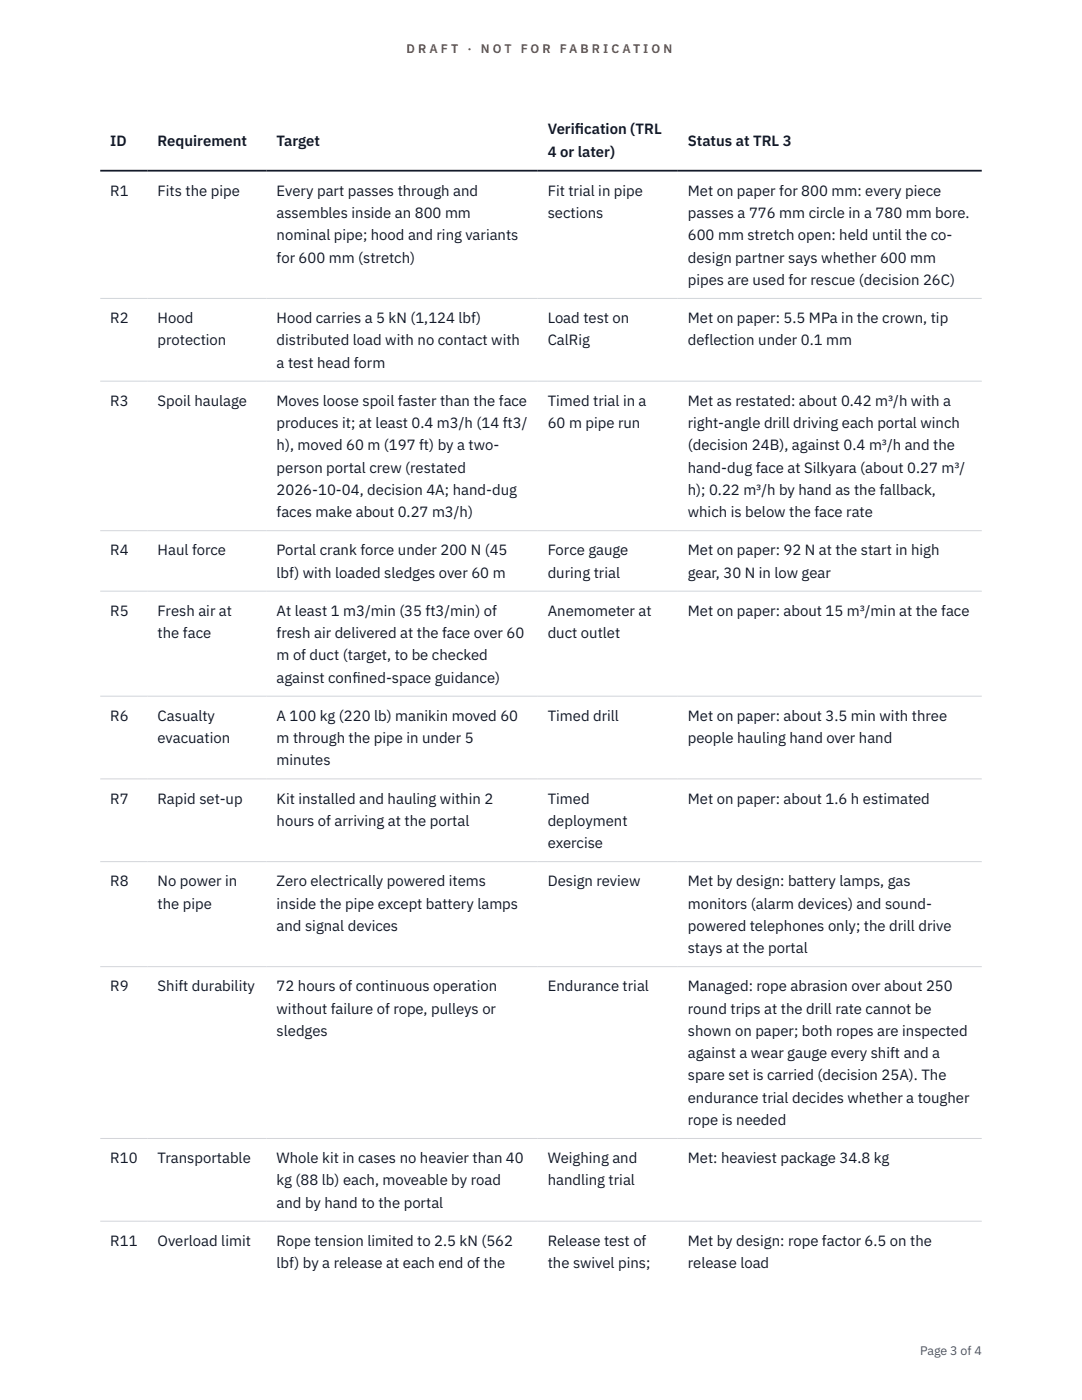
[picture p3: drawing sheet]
<svg xmlns="http://www.w3.org/2000/svg" width="216mm" height="279mm" viewBox="0 0 216 279" stroke-linecap="round" stroke-linejoin="round" font-family="sans-serif">
<defs><g id="words">
<g font-size="3" fill="#111827">
<text x="22" y="29.1">ID</text>
<text x="31.5" y="29.1">Requirement</text>
<text x="55.2" y="29.1">Target</text>
<text x="109.3" y="26.8">Verif</text>
<text x="114.7" y="26.8">ication (TRL</text>
<text x="137.2" y="29.1">Status at TRL 3</text>
<text x="109.3" y="31.3">4 or later)</text>
<text x="22" y="39.1">R1</text>
<text x="31.5" y="39.1">Fits the pipe</text>
<text x="55.2" y="39.1">Every part passes through and</text>
<text x="109.3" y="39.1">Fit trial in pipe</text>
<text x="137.2" y="39.1">Met on paper for 800 mm: every piece</text>
<text x="55.2" y="43.5">assembles inside an 800 mm</text>
<text x="55.2" y="48">nominal pipe; hood and ring variants</text>
<text x="109.3" y="43.5">sections</text>
<text x="137.2" y="43.5">passes a 776 mm circle in a 780 mm bore.</text>
<text x="137.2" y="48">600 mm stretch open: held until the co-</text>
<text x="55.2" y="52.4">for 600 mm (stretch)</text>
<text x="137.2" y="52.4">design partner says whether 600 mm</text>
<text x="137.2" y="56.9">pipes are used for rescue (decision 26C)</text>
<text x="22" y="64.5">R2</text>
<text x="31.5" y="64.5">Hood</text>
<text x="55.2" y="64.5">Hood carries a 5 kN (1,124 lbf)</text>
<text x="109.3" y="64.5">Load test on</text>
<text x="137.2" y="64.5">Met on paper: 5.5 MPa in the crown, tip</text>
<text x="31.5" y="68.9">protection</text>
<text x="55.2" y="68.9">distributed load with no contact with</text>
<text x="109.3" y="68.9">CalRig</text>
<text x="137.2" y="68.9">deflection under 0.1 mm</text>
<text x="55.2" y="73.4">a test head form</text>
<text x="22" y="81">R3</text>
<text x="31.5" y="81">Spoil haulage</text>
<text x="55.2" y="81">Moves loose spoil faster than the face</text>
<text x="109.3" y="81">Timed trial in a</text>
<text x="137.2" y="81">Met as restated: about 0.42 m³/h with a</text>
<text x="55.2" y="85.4">produces it; at least 0.4 m3/h (14 ft3/</text>
<text x="55.2" y="89.9">h), moved 60 m (197 ft) by a two-</text>
<text x="109.3" y="85.4">60 m pipe run</text>
<text x="137.2" y="85.4">right-angle drill driving each portal winch</text>
<text x="137.2" y="89.9">(decision 24B), against 0.4 m³/h and the</text>
<text x="55.2" y="94.3">person portal crew (restated</text>
<text x="137.2" y="94.3">hand-dug face at Silkyara (about 0.27 m³/</text>
<text x="55.2" y="98.8">2026-10-04, decision 4A; hand-dug</text>
<text x="137.2" y="98.8">h); 0.22 m³/h by hand as the fallback,</text>
<text x="55.2" y="103.2">faces make about 0.27 m3/h)</text>
<text x="137.2" y="103.2">which is below the face rate</text>
<text x="22" y="110.8">R4</text>
<text x="31.5" y="110.8">Haul force</text>
<text x="55.2" y="110.8">Portal crank force under 200 N (45</text>
<text x="109.3" y="110.8">Force gauge</text>
<text x="137.2" y="110.8">Met on paper: 92 N at the start in high</text>
<text x="55.2" y="115.3">lbf) with loaded sledges over 60 m</text>
<text x="109.3" y="115.3">during trial</text>
<text x="137.2" y="115.3">gear, 30 N in low gear</text>
<text x="22" y="122.9">R5</text>
<text x="31.5" y="122.9">Fresh air at</text>
<text x="55.2" y="122.9">At least 1 m3/min (35 ft3/min) of</text>
<text x="109.3" y="122.9">Anemometer at</text>
<text x="137.2" y="122.9">Met on paper: about 15 m³/min at the face</text>
<text x="31.5" y="127.3">the face</text>
<text x="55.2" y="127.3">fresh air delivered at the face over 60</text>
<text x="55.2" y="131.8">m of duct (target, to be checked</text>
<text x="109.3" y="127.3">duct outlet</text>
<text x="55.2" y="136.2">against conf</text>
<text x="70.3" y="136.2">ined-space guidance)</text>
<text x="22" y="143.9">R6</text>
<text x="31.5" y="143.9">Casualty</text>
<text x="55.2" y="143.9">A 100 kg (220 lb) manikin moved 60</text>
<text x="109.3" y="143.9">Timed drill</text>
<text x="137.2" y="143.9">Met on paper: about 3.5 min with three</text>
<text x="31.5" y="148.3">evacuation</text>
<text x="55.2" y="148.3">m through the pipe in under 5</text>
<text x="137.2" y="148.3">people hauling hand over hand</text>
<text x="55.2" y="152.7">minutes</text>
<text x="22" y="160.4">R7</text>
<text x="31.5" y="160.4">Rapid set-up</text>
<text x="55.2" y="160.4">Kit installed and hauling within 2</text>
<text x="109.3" y="160.4">Timed</text>
<text x="137.2" y="160.4">Met on paper: about 1.6 h estimated</text>
<text x="55.2" y="164.8">hours of arriving at the portal</text>
<text x="109.3" y="164.8">deployment</text>
<text x="109.3" y="169.3">exercise</text>
<text x="22" y="176.9">R8</text>
<text x="31.5" y="176.9">No power in</text>
<text x="55.2" y="176.9">Zero electrically powered items</text>
<text x="109.3" y="176.9">Design review</text>
<text x="137.2" y="176.9">Met by design: battery lamps, gas</text>
<text x="31.5" y="181.3">the pipe</text>
<text x="55.2" y="181.3">inside the pipe except battery lamps</text>
<text x="55.2" y="185.8">and signal devices</text>
<text x="137.2" y="181.3">monitors (alarm devices) and sound-</text>
<text x="137.2" y="185.8">powered telephones only; the drill drive</text>
<text x="137.2" y="190.2">stays at the portal</text>
<text x="22" y="197.8">R9</text>
<text x="31.5" y="197.8">Shift durability</text>
<text x="55.2" y="197.8">72 hours of continuous operation</text>
<text x="109.3" y="197.8">Endurance trial</text>
<text x="137.2" y="197.8">Managed: rope abrasion over about 250</text>
<text x="55.2" y="202.3">without failure of rope, pulleys or</text>
<text x="137.2" y="202.3">round trips at the drill rate cannot be</text>
<text x="55.2" y="206.7">sledges</text>
<text x="137.2" y="206.7">shown on paper; both ropes are inspected</text>
<text x="137.2" y="211.2">against a wear gauge every shift and a</text>
<text x="137.2" y="215.6">spare set is carried (decision 25A). The</text>
<text x="137.2" y="220.1">endurance trial decides whether a tougher</text>
<text x="137.2" y="224.5">rope is needed</text>
<text x="22" y="232.1">R10</text>
<text x="31.5" y="232.1">Transportable</text>
<text x="55.2" y="232.1">Whole kit in cases no heavier than 40</text>
<text x="109.3" y="232.1">Weighing and</text>
<text x="137.2" y="232.1">Met: heaviest package 34.8 kg</text>
<text x="55.2" y="236.6">kg (88 lb) each, moveable by road</text>
<text x="109.3" y="236.6">handling trial</text>
<text x="55.2" y="241">and by hand to the portal</text>
<text x="22" y="248.6">R11</text>
<text x="31.5" y="248.6">Overload limit</text>
<text x="55.2" y="248.6">Rope tension limited to 2.5 kN (562</text>
<text x="109.3" y="248.6">Release test of</text>
<text x="137.2" y="248.6">Met by design: rope factor 6.5 on the</text>
<text x="55.2" y="253.1">lbf) by a release at each end of the</text>
<text x="109.3" y="253.1">the swivel pins;</text>
<text x="137.2" y="253.1">release load</text>
</g>
<g font-size="2.5" fill="#b45309">
<text x="81.1" y="10.5">D R A F T</text>
<text x="93.3" y="10.5">·</text>
<text x="95.9" y="10.5">N O T</text>
<text x="103.9" y="10.5">F O R</text>
<text x="111.7" y="10.5">F A B R I C A T I O N</text>
</g>
<text font-size="2.5" fill="#4b5563" x="183.6" y="270.3">Page 3 of 4</text>
</g></defs>
<path d="M20 59.6h175.9M20 76.1h175.9M20 105.9h175.9M20 118h175.9M20 138.9h175.9M20 155.4h175.9M20 172h175.9M20 192.9h175.9M20 227.2h175.9M20 243.7h175.9" fill="none" stroke="#d1d5db" stroke-width=".2"/>
<path d="M20 34.1h175.9" fill="none" stroke="#111827" stroke-width=".35"/>
<use href="#words"/>
</svg>
